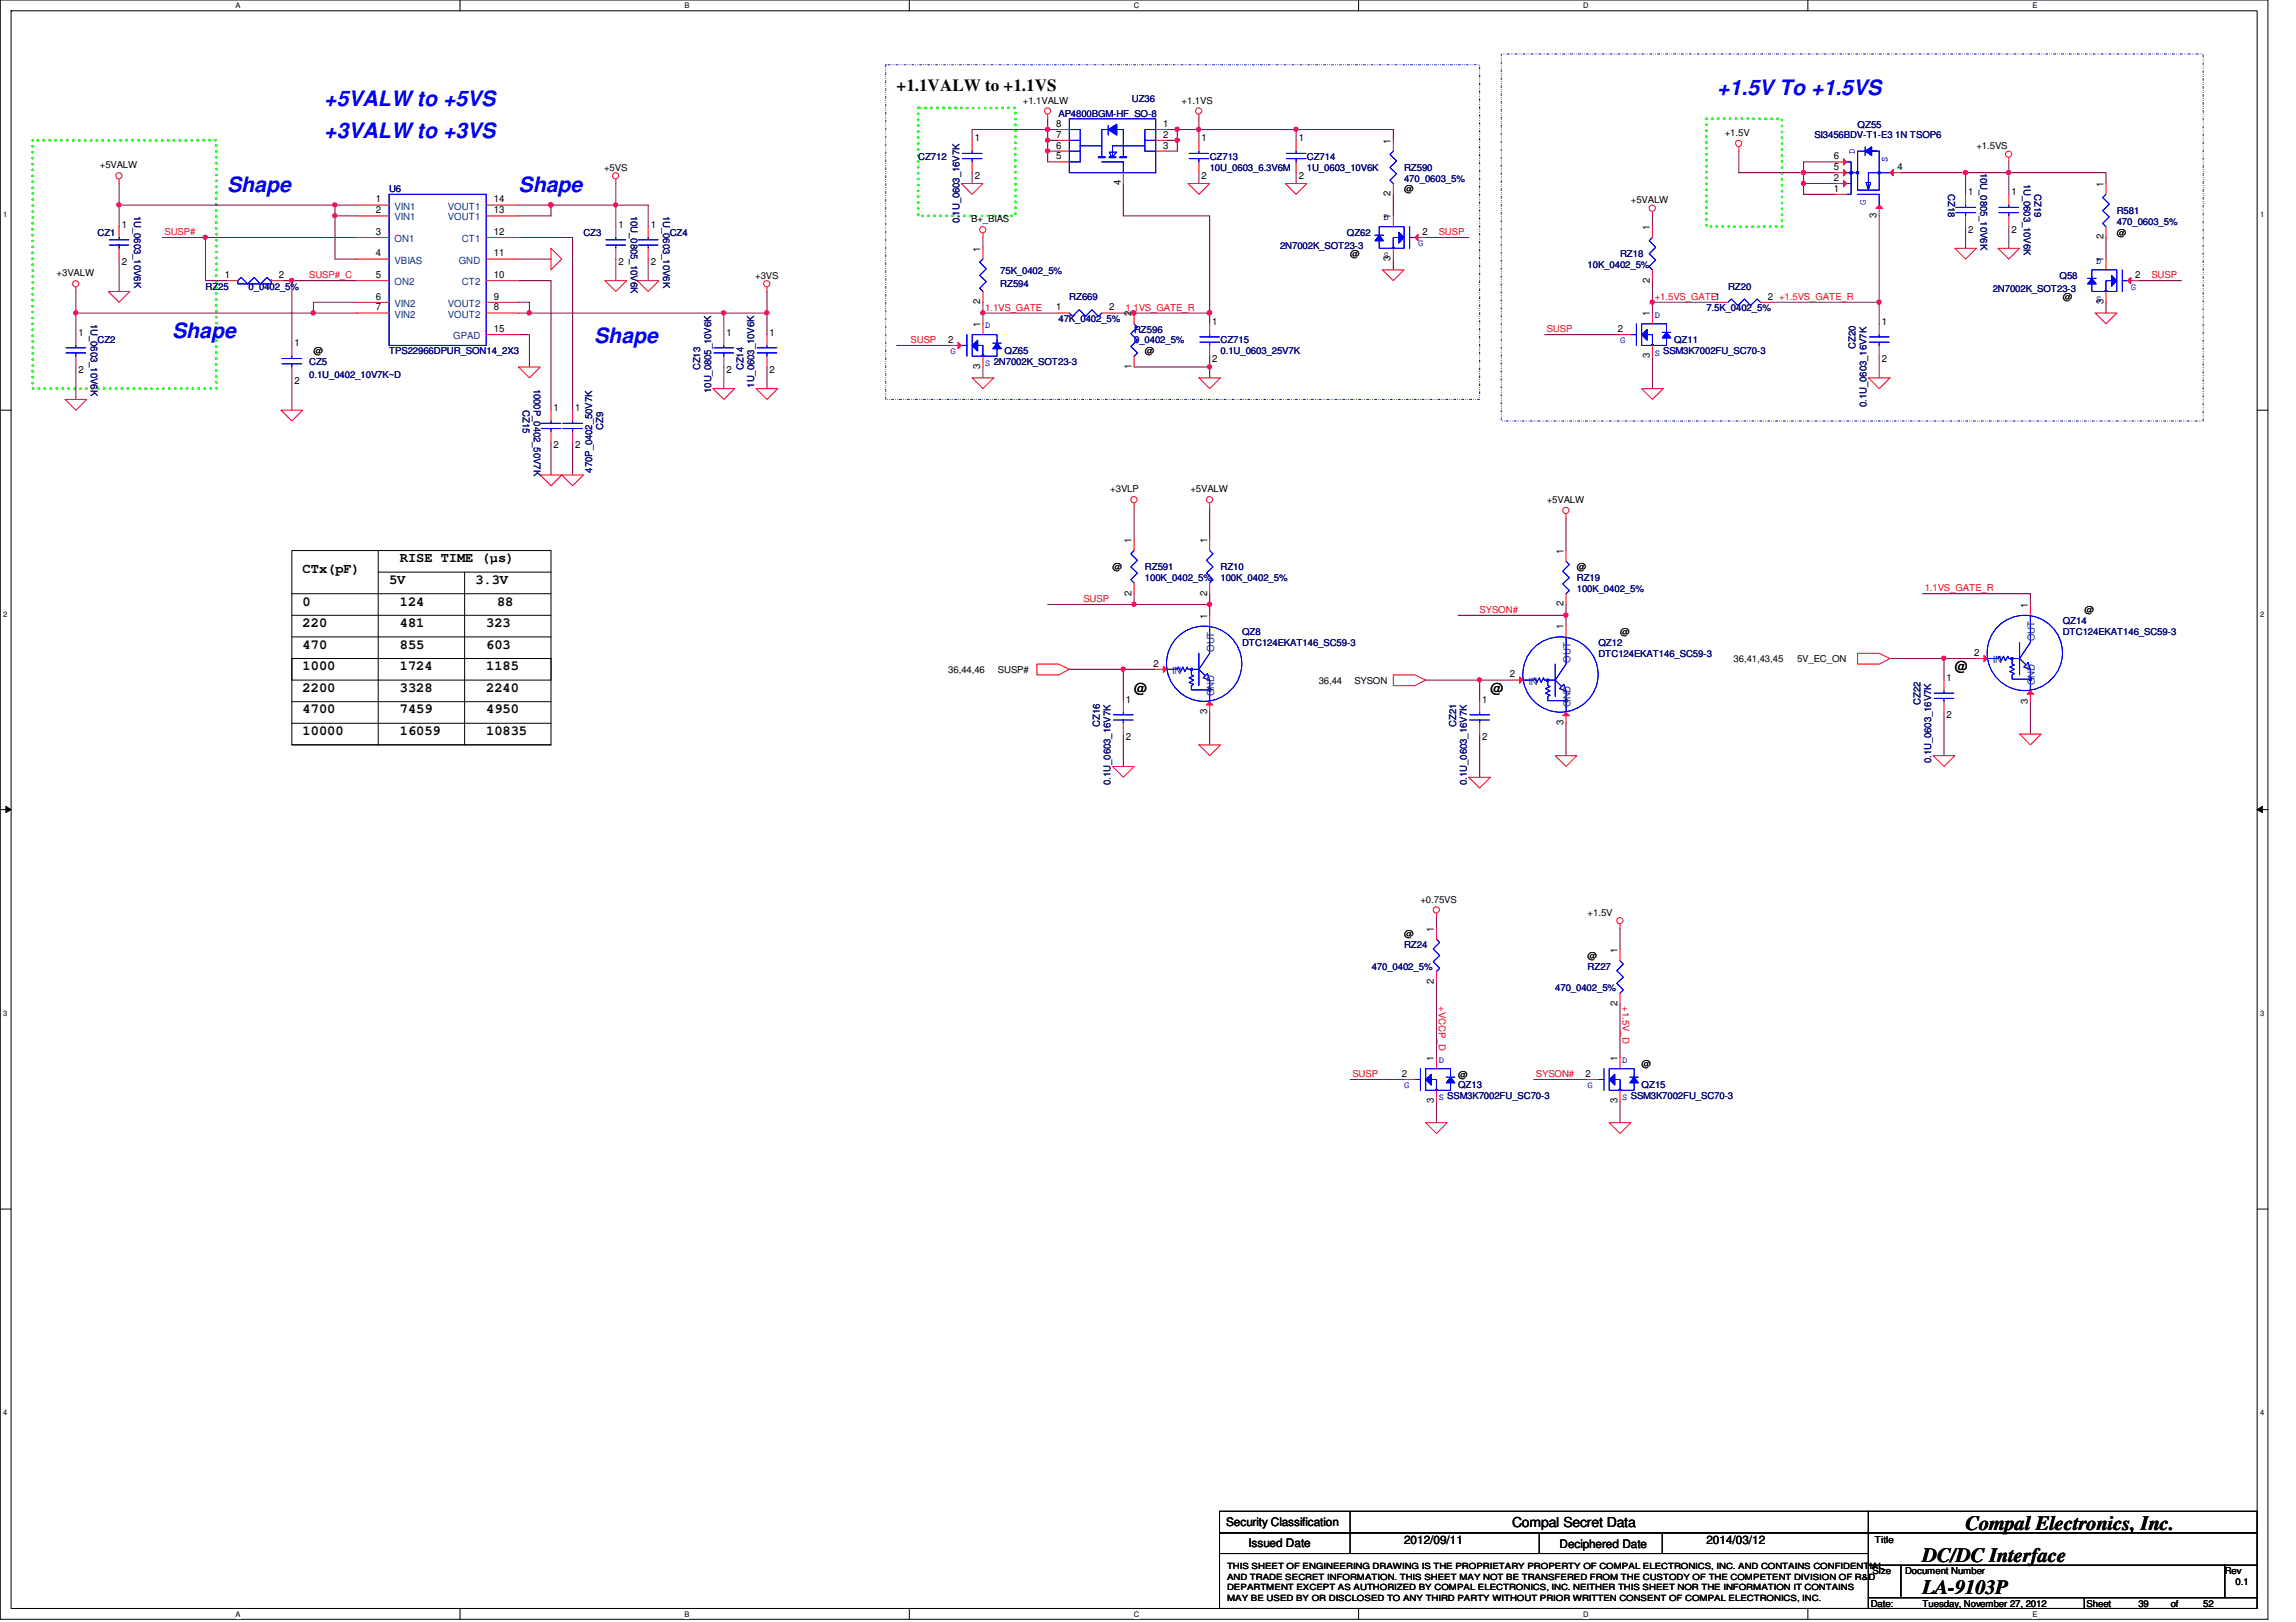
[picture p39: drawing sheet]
<svg xmlns="http://www.w3.org/2000/svg" width="297mm" height="210mm" viewBox="0 0 297 210" stroke-linecap="round" stroke-linejoin="round" font-family="sans-serif">
<defs><g id="words">
<g font-size="2.8" fill="#00f">
<text x="41.9" y="13.7">+5VALW to +5VS</text>
<text x="41.9" y="17.9">+3VALW to +3VS</text>
<text x="222.2" y="12.3">+1.5V To +1.5VS</text>
<text x="29.4" y="24.9">Shape</text>
<text x="67.1" y="24.9">Shape</text>
<text x="22.3" y="43.8">Shape</text>
<text x="76.9" y="44.4">Shape</text>
</g>
<g font-size="2.6">
<text x="254.3" y="198">Compal Electronics, Inc.</text>
<text x="248.7" y="202.1">DC/DC Interface</text>
<text x="248.7" y="206.3">LA-9103P</text>
</g>
<text font-size="2.2" x="116" y="11.8">+1.1VALW to +1.1VS</text>
<g font-size="1.8">
<text x="39.2" y="74.2">CTx(pF)</text>
<text x="50.3" y="75.6">5V</text>
<text x="51.7" y="72.8">RISE TIME (µs)</text>
<text x="61.5" y="75.6">3.3V</text>
<text x="39.2" y="78.4">0</text>
<text x="39.2" y="81.2">220</text>
<text x="39.2" y="83.9">470</text>
<text x="51.7" y="78.4">124</text>
<text x="51.7" y="81.2">481</text>
<text x="51.7" y="83.9">855</text>
<text x="62.9" y="81.2">323</text>
<text x="62.9" y="83.9">603</text>
<text x="64.3" y="78.4">88</text>
<text x="39.2" y="86.7">1000</text>
<text x="39.2" y="89.5">2200</text>
<text x="51.7" y="86.7">1724</text>
<text x="51.7" y="89.5">3328</text>
<text x="62.9" y="86.7">1185</text>
<text x="62.9" y="89.5">2240</text>
<text x="146.7" y="89.7">@</text>
<text x="192.8" y="89.7">@</text>
<text x="252.9" y="86.9">@</text>
<text x="39.2" y="92.3">4700</text>
<text x="39.2" y="95.1">10000</text>
<text x="51.7" y="92.3">7459</text>
<text x="51.7" y="95.1">16059</text>
<text x="62.9" y="92.3">4950</text>
<text x="62.9" y="95.1">10835</text>
<text x="195.6" y="197.6">Compal Secret Data</text>
</g>
<g font-size="1.5">
<text x="158.6" y="197.5">Security Classification</text>
<text x="161.5" y="200.2">Issued Date</text>
<text x="181.6" y="199.8">2012/09/11</text>
<text x="201.8" y="200.3">Deciphered Date</text>
<text x="220.8" y="199.8">2014/03/12</text>
</g>
<g font-size="1.3">
<text x="136.6" y="17.8">7</text>
<text x="136.6" y="16.4">8</text>
<text x="150.5" y="17.8">2</text>
<text x="150.5" y="16.4">1</text>
<text x="126.1" y="18.3">1</text>
<text x="126.1" y="23.1">2</text>
<text x="136.6" y="19.2">6</text>
<text x="136.6" y="20.6">5</text>
<text x="150.5" y="19.2">3</text>
<text x="155.4" y="18.3">1</text>
<text x="155.4" y="23.1">2</text>
<text x="168" y="18.3">1</text>
<text x="168" y="23.1">2</text>
<text x="179.9" y="18.6" transform="rotate(-90 179.9 18.6)">1</text>
<text x="237.2" y="20.6">6</text>
<text x="237.2" y="23.4">2</text>
<text x="237.2" y="22">5</text>
<text x="245.5" y="22">4</text>
<text x="15.7" y="29.5">1</text>
<text x="48.6" y="27.6">2</text>
<text x="48.6" y="26.2">1</text>
<text x="63.9" y="26.2">14</text>
<text x="63.9" y="27.6">13</text>
<text x="80" y="29.5">1</text>
<text x="84.2" y="29.5">1</text>
<text x="145" y="24" transform="rotate(-90 145 24)">4</text>
<text x="179.9" y="28.4" transform="rotate(-90 179.9 28.4)">1</text>
<text x="179.9" y="25.4" transform="rotate(-90 179.9 25.4)">2</text>
<text x="213.4" y="29.8" transform="rotate(-90 213.4 29.8)">1</text>
<text x="237.2" y="24.8">1</text>
<text x="242.8" y="28.2" transform="rotate(-90 242.8 28.2)">3</text>
<text x="254.6" y="25.3">1</text>
<text x="260.2" y="25.3">1</text>
<text x="272.1" y="24.2" transform="rotate(-90 272.1 24.2)">1</text>
<text x="15.7" y="34.3">2</text>
<text x="29.1" y="36">1</text>
<text x="36.1" y="36">2</text>
<text x="48.6" y="33.2">4</text>
<text x="48.6" y="36">5</text>
<text x="48.6" y="30.4">3</text>
<text x="63.9" y="33.2">11</text>
<text x="63.9" y="30.4">12</text>
<text x="63.9" y="36">10</text>
<text x="80" y="34.3">2</text>
<text x="84.2" y="34.3">2</text>
<text x="126.8" y="32.6" transform="rotate(-90 126.8 32.6)">1</text>
<text x="179.9" y="33.8" transform="rotate(-90 179.9 33.8)">3</text>
<text x="184" y="30.4">2</text>
<text x="254.6" y="30.1">2</text>
<text x="260.2" y="30.1">2</text>
<text x="272.1" y="34" transform="rotate(-90 272.1 34)">1</text>
<text x="272.1" y="31" transform="rotate(-90 272.1 31)">2</text>
<text x="276.2" y="36">2</text>
<text x="48.6" y="38.8">6</text>
<text x="48.6" y="40.2">7</text>
<text x="63.9" y="38.8">9</text>
<text x="63.9" y="40.2">8</text>
<text x="126.8" y="39.4" transform="rotate(-90 126.8 39.4)">2</text>
<text x="136.6" y="40.2">1</text>
<text x="143.5" y="40.2">2</text>
<text x="146.4" y="40.9" transform="rotate(-90 146.4 40.9)">2</text>
<text x="213.4" y="40.9" transform="rotate(-90 213.4 40.9)">1</text>
<text x="213.4" y="36.6" transform="rotate(-90 213.4 36.6)">2</text>
<text x="228.7" y="38.8">2 +1.5VS_GATE_R</text>
<text x="272.1" y="39.4" transform="rotate(-90 272.1 39.4)">3</text>
<text x="10.2" y="43.4">1</text>
<text x="38.1" y="44.8">1</text>
<text x="63.9" y="43">15</text>
<text x="94" y="43.4">1</text>
<text x="99.6" y="43.4">1</text>
<text x="122.7" y="44.4">2</text>
<text x="126.8" y="47.8" transform="rotate(-90 126.8 47.8)">3</text>
<text x="126.8" y="42.3" transform="rotate(-90 126.8 42.3)">1</text>
<text x="146.4" y="47.8" transform="rotate(-90 146.4 47.8)">1</text>
<text x="156.8" y="42">1</text>
<text x="156.8" y="46.9">2</text>
<text x="209.3" y="43">2</text>
<text x="213.4" y="46.4" transform="rotate(-90 213.4 46.4)">3</text>
<text x="243.5" y="42">1</text>
<text x="243.5" y="46.9">2</text>
<text x="10.2" y="48.3">2</text>
<text x="38.1" y="49.7">2</text>
<text x="71.6" y="53.2">1</text>
<text x="74.4" y="53.2">1</text>
<text x="94" y="48.3">2</text>
<text x="99.6" y="48.3">2</text>
<text x="71.6" y="58">2</text>
<text x="74.4" y="58">2</text>
<text x="146.4" y="70.3" transform="rotate(-90 146.4 70.3)">1</text>
<text x="156.2" y="70.3" transform="rotate(-90 156.2 70.3)">1</text>
<text x="202.3" y="71.7" transform="rotate(-90 202.3 71.7)">1</text>
<text x="146.4" y="77.1" transform="rotate(-90 146.4 77.1)">2</text>
<text x="156.2" y="77.1" transform="rotate(-90 156.2 77.1)">2</text>
<text x="156.2" y="80.1" transform="rotate(-90 156.2 80.1)">1</text>
<text x="202.3" y="81.4" transform="rotate(-90 202.3 81.4)">1</text>
<text x="202.3" y="78.5" transform="rotate(-90 202.3 78.5)">2</text>
<text x="262.3" y="78.7" transform="rotate(-90 262.3 78.7)">1</text>
<text x="149.2" y="86.3">2</text>
<text x="195.3" y="87.7">2</text>
<text x="251.8" y="88.1">1</text>
<text x="255.4" y="84.9">2</text>
<text x="145.7" y="90.9">1</text>
<text x="145.7" y="95.8">2</text>
<text x="156.2" y="92.5" transform="rotate(-90 156.2 92.5)">3</text>
<text x="191.8" y="90.9">1</text>
<text x="191.8" y="95.8">2</text>
<text x="202.3" y="93.9" transform="rotate(-90 202.3 93.9)">3</text>
<text x="251.8" y="93">2</text>
<text x="262.3" y="91.1" transform="rotate(-90 262.3 91.1)">3</text>
<text x="185.5" y="120.6" transform="rotate(-90 185.5 120.6)">1</text>
<text x="209.3" y="123.4" transform="rotate(-90 209.3 123.4)">1</text>
<text x="185.5" y="127.4" transform="rotate(-90 185.5 127.4)">2</text>
<text x="209.3" y="130.2" transform="rotate(-90 209.3 130.2)">2</text>
<text x="185.5" y="137.3" transform="rotate(-90 185.5 137.3)">1</text>
<text x="209.3" y="137.3" transform="rotate(-90 209.3 137.3)">1</text>
<text x="181.4" y="139.4">2</text>
<text x="185.5" y="142.7" transform="rotate(-90 185.5 142.7)">3</text>
<text x="205.1" y="139.4">2</text>
<text x="209.3" y="142.7" transform="rotate(-90 209.3 142.7)">3</text>
</g>
<g font-size="1.3" fill="#004080">
<text x="51.1" y="28.5">VIN1</text>
<text x="51.1" y="27.1">VIN1</text>
<text x="58" y="27.1">VOUT1</text>
<text x="58" y="28.5">VOUT1</text>
<text x="51.1" y="34.1">VBIAS</text>
<text x="51.1" y="31.3">ON1</text>
<text x="59.3" y="34.1">GND</text>
<text x="59.7" y="31.3">CT1</text>
<text x="51.1" y="39.7">VIN2</text>
<text x="51.1" y="36.9">ON2</text>
<text x="51.1" y="41.1">VIN2</text>
<text x="58" y="39.7">VOUT2</text>
<text x="58" y="41.1">VOUT2</text>
<text x="59.7" y="36.9">CT2</text>
<text x="58.6" y="43.9">GPAD</text>
<text x="263.3" y="83" transform="rotate(-90 263.3 83)">OUT</text>
<text x="151.6" y="87.2">IN</text>
<text x="157.1" y="84.4" transform="rotate(-90 157.1 84.4)">OUT</text>
<text x="197.7" y="88.6">IN</text>
<text x="203.2" y="85.8" transform="rotate(-90 203.2 85.8)">OUT</text>
<text x="257.8" y="85.8">IN</text>
<text x="263.3" y="88.7" transform="rotate(-90 263.3 88.7)">GND</text>
<text x="157.1" y="90.1" transform="rotate(-90 157.1 90.1)">GND</text>
<text x="203.2" y="91.5" transform="rotate(-90 203.2 91.5)">GND</text>
</g>
<g font-size="1.2">
<text x="132.3" y="13.4">+1.1VALW</text>
<text x="152.9" y="13.4">+1.1VS</text>
<text x="223.1" y="17.6">+1.5V</text>
<text x="12.9" y="21.8">+5VALW</text>
<text x="78.1" y="22.1">+5VS</text>
<text x="255.7" y="19.3">+1.5VS</text>
<text x="125.6" y="28.8">B+_BIAS</text>
<text x="181.6" y="24.9">@</text>
<text x="211" y="26.3">+5VALW</text>
<text x="7.3" y="35.8">+3VALW</text>
<text x="174.7" y="33.3">@</text>
<text x="273.9" y="30.5">@</text>
<text x="97.7" y="36.1">+3VS</text>
<text x="266.9" y="38.9">@</text>
<text x="40.6" y="45.8">@</text>
<text x="148.1" y="45.8">@</text>
<text x="143.6" y="63.7">+3VLP</text>
<text x="154" y="63.7">+5VALW</text>
<text x="200.1" y="65.1">+5VALW</text>
<text x="143.9" y="73.8">@</text>
<text x="204" y="73.8">@</text>
<text x="209.6" y="82.2">@</text>
<text x="269.7" y="79.4">@</text>
<text x="122.7" y="87.1">36,44,46</text>
<text x="129.1" y="87.1">SUSP#</text>
<text x="170.6" y="88.5">36,44</text>
<text x="175.2" y="88.5">SYSON</text>
<text x="224.3" y="85.7">36,41,43,45</text>
<text x="232.5" y="85.7">5V_EC_ON</text>
<text x="183.8" y="116.8">+0.75VS</text>
<text x="205.4" y="118.5">+1.5V</text>
<text x="181.6" y="121.3">@</text>
<text x="205.4" y="124.1">@</text>
<text x="188.6" y="139.4">@</text>
<text x="212.4" y="138">@</text>
<text x="242.3" y="203.7">Size</text>
<text x="242.6" y="199.6">Title</text>
<text x="246.5" y="203.7">Document Number</text>
<text x="287.8" y="203.7">Rev</text>
<text x="242" y="207.9">Date:</text>
<text x="248.7" y="207.9">Tuesday, November 27, 2012</text>
<text x="270" y="207.9">Sheet</text>
<text x="276.6" y="207.9">39</text>
<text x="280.8" y="207.9">of</text>
<text x="285" y="207.9">52</text>
<text x="289.2" y="205.1">0.1</text>
</g>
<g font-size="1.2" fill="#000080">
<text x="136.9" y="15.1">AP4800BGM-HF_SO-8</text>
<text x="146.4" y="13.2">UZ36</text>
<text x="234.7" y="17.9">SI3456BDV-T1-E3 1N TSOP6</text>
<text x="240.3" y="16.5">QZ55</text>
<text x="118.8" y="20.7">CZ712</text>
<text x="156.5" y="20.7">CZ713</text>
<text x="156.5" y="22.1">10U_0603_6.3V6M</text>
<text x="169.1" y="20.7">CZ714</text>
<text x="169.1" y="22.1">1U_0603_10V6K</text>
<text x="181.6" y="22.1">RZ590</text>
<text x="181.6" y="23.5">470_0603_5%</text>
<text x="256.2" y="22.4" transform="rotate(90 256.2 22.4)">10U_0805_10V6K</text>
<text x="261.8" y="23.7" transform="rotate(90 261.8 23.7)">1U_0603_10V6K</text>
<text x="17.4" y="27.9" transform="rotate(90 17.4 27.9)">1U_0603_10V6K</text>
<text x="50.3" y="24.9">U6</text>
<text x="81.6" y="27.9" transform="rotate(90 81.6 27.9)">10U_0805_10V6K</text>
<text x="85.8" y="27.9" transform="rotate(90 85.8 27.9)">1U_0603_10V6K</text>
<text x="124.1" y="28.9" transform="rotate(-90 124.1 28.9)">0.1U_0603_16V7K</text>
<text x="252" y="25.1" transform="rotate(90 252 25.1)">CZ18</text>
<text x="263.2" y="25.1" transform="rotate(90 263.2 25.1)">CZ19</text>
<text x="273.9" y="27.7">R581</text>
<text x="273.9" y="29.1">470_0603_5%</text>
<text x="12.6" y="30.5">CZ1</text>
<text x="75.5" y="30.5">CZ3</text>
<text x="86.7" y="30.5">CZ4</text>
<text x="129.4" y="35.5">75K_0402_5%</text>
<text x="165.6" y="32.2">2N7002K_SOT23-3</text>
<text x="174.2" y="30.5">QZ62</text>
<text x="205.4" y="34.7">10K_0402_5%</text>
<text x="209.6" y="33.3">RZ18</text>
<text x="11.8" y="41.9" transform="rotate(90 11.8 41.9)">1U_0603_10V6K</text>
<text x="26.6" y="37.5">RZ25</text>
<text x="32.2" y="37.5">0_0402_5%</text>
<text x="129.4" y="37.2">RZ594</text>
<text x="136.9" y="41.7">47K_0402_5%</text>
<text x="138.3" y="38.9">RZ669</text>
<text x="220.8" y="40.3">7.5K_0402_5%</text>
<text x="223.6" y="37.5">RZ20</text>
<text x="257.8" y="37.8">2N7002K_SOT23-3</text>
<text x="266.4" y="36.1">Q58</text>
<text x="12.6" y="44.4">CZ2</text>
<text x="40" y="47.2">CZ5</text>
<text x="50.3" y="45.8">TPS22966DPUR_SON14_2X3</text>
<text x="90.6" y="47.9" transform="rotate(-90 90.6 47.9)">CZ13</text>
<text x="96.2" y="47.9" transform="rotate(-90 96.2 47.9)">CZ14</text>
<text x="130" y="45.8">QZ65</text>
<text x="146.7" y="43.1">RZ596</text>
<text x="146.7" y="44.4">0_0402_5%</text>
<text x="157.9" y="44.4">CZ715</text>
<text x="157.9" y="45.8">0.1U_0603_25V7K</text>
<text x="216.6" y="44.4">QZ11</text>
<text x="240.1" y="45.1" transform="rotate(-90 240.1 45.1)">CZ20</text>
<text x="40" y="48.9">0.1U_0402_10V7K~D</text>
<text x="67.6" y="53.1" transform="rotate(90 67.6 53.1)">CZ15</text>
<text x="69" y="50.3" transform="rotate(90 69 50.3)">1000P_0402_50V7K</text>
<text x="92" y="50.8" transform="rotate(-90 92 50.8)">10U_0805_10V6K</text>
<text x="97.6" y="50.2" transform="rotate(-90 97.6 50.2)">1U_0603_10V6K</text>
<text x="241.5" y="52.7" transform="rotate(-90 241.5 52.7)">0.1U_0603_16V7K</text>
<text x="78" y="55.6" transform="rotate(-90 78 55.6)">CZ9</text>
<text x="76.6" y="61.2" transform="rotate(-90 76.6 61.2)">470P_0402_50V7K</text>
<text x="148.1" y="73.8">RZ591</text>
<text x="148.1" y="75.2">100K_0402_5%</text>
<text x="157.9" y="73.8">RZ10</text>
<text x="157.9" y="75.2">100K_0402_5%</text>
<text x="204" y="75.2">RZ19</text>
<text x="204" y="76.6">100K_0402_5%</text>
<text x="160.7" y="82.2">QZ8</text>
<text x="160.7" y="83.6">DTC124EKAT146_SC59-3</text>
<text x="206.8" y="83.6">QZ12</text>
<text x="266.9" y="80.8">QZ14</text>
<text x="266.9" y="82.2">DTC124EKAT146_SC59-3</text>
<text x="206.8" y="85">DTC124EKAT146_SC59-3</text>
<text x="142.3" y="94" transform="rotate(-90 142.3 94)">CZ16</text>
<text x="188.4" y="94" transform="rotate(-90 188.4 94)">CZ21</text>
<text x="248.5" y="91.2" transform="rotate(-90 248.5 91.2)">CZ22</text>
<text x="143.7" y="101.6" transform="rotate(-90 143.7 101.6)">0.1U_0603_16V7K</text>
<text x="189.8" y="101.6" transform="rotate(-90 189.8 101.6)">0.1U_0603_16V7K</text>
<text x="249.8" y="98.8" transform="rotate(-90 249.8 98.8)">0.1U_0603_16V7K</text>
<text x="177.5" y="125.5">470_0402_5%</text>
<text x="181.6" y="122.7">RZ24</text>
<text x="205.4" y="125.5">RZ27</text>
<text x="201.2" y="128.3">470_0402_5%</text>
<text x="188.6" y="140.8">QZ13</text>
<text x="212.4" y="140.8">QZ15</text>
</g>
<g font-size="1.2" fill="#00f">
<text x="240" y="20" transform="rotate(-90 240 20)">D</text>
<text x="244.2" y="21" transform="rotate(-90 244.2 21)">S</text>
<text x="179" y="28.5">D</text>
<text x="241.4" y="26.5" transform="rotate(-90 241.4 26.5)">G</text>
<text x="179" y="33.4">S</text>
<text x="183.5" y="31.9">G</text>
<text x="271.2" y="34.1">D</text>
<text x="214.1" y="41.1">D</text>
<text x="271.2" y="39">S</text>
<text x="275.7" y="37.5">G</text>
<text x="123" y="45.8">G</text>
<text x="127.5" y="42.5">D</text>
<text x="127.5" y="47.4">S 2N7002K_SOT23-3</text>
<text x="209.6" y="44.4">G</text>
<text x="214.1" y="46">S SSM3K7002FU_SC70-3</text>
<text x="186.1" y="137.5">D</text>
<text x="209.9" y="137.5">D</text>
<text x="181.6" y="140.8">G</text>
<text x="186.1" y="142.4">S SSM3K7002FU_SC70-3</text>
<text x="205.4" y="140.8">G</text>
<text x="209.9" y="142.4">S SSM3K7002FU_SC70-3</text>
</g>
<g font-size="1.2" fill="#f00">
<text x="21.3" y="30.4">SUSP#</text>
<text x="186.1" y="30.4">SUSP</text>
<text x="40" y="36">SUSP#_C</text>
<text x="127.5" y="40.2">1.1VS_GATE</text>
<text x="145.6" y="40.2">1.1VS_GATE_R</text>
<text x="214.1" y="38.8">+1.5VS_GATE1</text>
<text x="278.3" y="36">SUSP</text>
<text x="117.8" y="44.4">SUSP</text>
<text x="200.1" y="43">SUSP</text>
<text x="140.2" y="77.9">SUSP</text>
<text x="249" y="76.5">1.1VS_GATE_R</text>
<text x="191.4" y="79.3">SYSON#</text>
<text x="186.1" y="130.2" transform="rotate(90 186.1 130.2)">+VCCP_D</text>
<text x="209.9" y="130.2" transform="rotate(90 209.9 130.2)">+1.5V_D</text>
<text x="175" y="139.4">SUSP</text>
<text x="198.7" y="139.4">SYSON#</text>
</g>
<g font-size="1.1">
<text x="158.7" y="203.1">THIS SHEET OF ENGINEERING DRAWING IS THE PROPRIETARY PROPERTY OF COMPAL ELECTRONICS, INC. AND CONTAINS CONFIDENTIAL</text>
<text x="158.7" y="204.4">AND TRADE SECRET INFORMATION. THIS SHEET MAY NOT BE TRANSFERED FROM THE CUSTODY OF THE COMPETENT DIVISION OF R&amp;D</text>
<text x="158.7" y="205.8">DEPARTMENT EXCEPT AS AUTHORIZED BY COMPAL ELECTRONICS, INC. NEITHER THIS SHEET NOR THE INFORMATION IT CONTAINS</text>
<text x="158.7" y="207.1">MAY BE USED BY OR DISCLOSED TO ANY THIRD PARTY WITHOUT PRIOR WRITTEN CONSENT OF COMPAL ELECTRONICS, INC.</text>
</g>
<g font-size="1">
<text x="30.5" y="1.1">A</text>
<text x="88.6" y="1.1">B</text>
<text x="146.7" y="1.1">C</text>
<text x="204.8" y="1.1">D</text>
<text x="262.9" y="1.1">E</text>
<text x=".4" y="28.1">1</text>
<text x="292.4" y="28.1">1</text>
<text x=".4" y="79.8">2</text>
<text x="292.4" y="79.8">2</text>
<text x=".4" y="131.5">3</text>
<text x="292.4" y="131.5">3</text>
<text x=".4" y="183.2">4</text>
<text x="292.4" y="183.2">4</text>
<text x="30.5" y="209.2">A</text>
<text x="88.6" y="209.2">B</text>
<text x="146.7" y="209.2">C</text>
<text x="204.8" y="209.2">D</text>
<text x="262.9" y="209.2">E</text>
</g>
</g></defs>
<path d="M0 0h293.4v209.5h-293.4zM1.4 1.4h290.6v206.8h-290.6z" fill="none" stroke="#000" stroke-width=".13"/>
<g fill="#fff">
<path d="M30.5 .2h.6v1.1h-.6z"/>
<path d="M30.5 208.3h.6v1.1h-.6z"/>
</g>
<path d="M59.5 0v1.4M59.5 208.2v1.3" fill="none" stroke="#000" stroke-width=".13"/>
<g fill="#fff">
<path d="M88.6 .2h.6v1.1h-.6z"/>
<path d="M88.6 208.3h.6v1.1h-.6z"/>
</g>
<path d="M117.6 0v1.4M117.6 208.2v1.3" fill="none" stroke="#000" stroke-width=".13"/>
<g fill="#fff">
<path d="M146.7 .2h.7v1.1h-.7z"/>
<path d="M146.7 208.3h.7v1.1h-.7z"/>
</g>
<path d="M175.8 0v1.4M175.8 208.2v1.3" fill="none" stroke="#000" stroke-width=".13"/>
<g fill="#fff">
<path d="M204.8 .2h.7v1.1h-.7z"/>
<path d="M204.8 208.3h.7v1.1h-.7z"/>
</g>
<path d="M233.9 0v1.4M233.9 208.2v1.3" fill="none" stroke="#000" stroke-width=".13"/>
<g fill="#fff">
<path d="M262.9 .2h.7v1.1h-.7z"/>
<path d="M262.9 208.3h.7v1.1h-.7z"/>
<path d="M.4 27.2h.6v1.1h-.6z"/>
<path d="M292.4 27.2h.5v1.1h-.5z"/>
<path d="M.4 78.9h.6v1.1h-.6z"/>
<path d="M292.4 78.9h.5v1.1h-.5z"/>
</g>
<path d="M0 53.1h1.4M292 53.1h1.4" fill="none" stroke="#000" stroke-width=".13"/>
<g fill="#fff">
<path d="M.4 130.6h.6v1.1h-.6z"/>
<path d="M292.4 130.6h.5v1.1h-.5z"/>
</g>
<path d="M0 104.8h1.4M.8 104.4l.6 .4-.6 .4zM292 104.8l.7-.4v.8zM292 104.8h1.4" fill="none" stroke="#000" stroke-width=".13"/>
<path d="M.8 104.4l.6 .4-.6 .4zM292 104.8l.7-.4v.8z" fill="#000"/>
<g fill="#fff">
<path d="M.4 182.3h.6v1.1h-.6z"/>
<path d="M292.4 182.3h.5v1.1h-.5z"/>
</g>
<g fill="none" stroke="#000" stroke-width=".13">
<path d="M37.8 71.2h33.5v16.8h-33.5zM37.8 76.8h33.5M37.8 79.6h33.5M48.9 74h22.4M48.9 71.2v25.2M60.1 74v22.4M37.8 85.2h33.5v11.2h-33.5zM37.8 82.4h33.5M37.8 85.2h33.5M37.8 90.8h33.5M37.8 93.6h33.5M37.8 96.4h33.5"/>
<path d="M0 156.5h1.4M292 156.5h1.4"/>
</g>
<path d="M114.6 8.4h76.8v43.3h-76.8zM194.2 7h90.8v47.5h-90.8z" fill="none" stroke="#00f" stroke-width=".13" stroke-dasharray=".3 .3 0 .3 0 .3"/>
<path d="M4.2 18.2h23.8v32.1h-23.8zM118.8 14h12.6v13.9h-12.6zM220.8 15.4h9.7v13.9h-9.7z" fill="none" stroke="#0f0" stroke-width=".38" stroke-dasharray="0 .8"/>
<path d="M15.4 23.7v2.8h30.7M43.3 33.5h2.8M43.3 26.5v1.4h2.8M71.3 57.3v4.2M74.1 57.3v4.2" fill="none" stroke="#800040" stroke-width=".13"/>
<circle cx="43.3" cy="26.5" r=".29" fill="#f0f"/>
<circle cx="43.3" cy="26.5" r=".29" fill="none" stroke="#f0f" stroke-width=".13"/>
<path d="M43.3 27.9v5.6" fill="none" stroke="#800040" stroke-width=".13"/>
<circle cx="43.3" cy="27.9" r=".29" fill="#f0f"/>
<circle cx="43.3" cy="27.9" r=".29" fill="none" stroke="#f0f" stroke-width=".13"/>
<path d="M9.8 37.7v2.8h36.3" fill="none" stroke="#800040" stroke-width=".13"/>
<circle cx="40.5" cy="40.5" r=".29" fill="#f0f"/>
<circle cx="40.5" cy="40.5" r=".29" fill="none" stroke="#f0f" stroke-width=".13"/>
<path d="M46.1 39.1h-5.5v1.4M67.1 33.5h4.2M71.3 26.5h8.4M83.9 33.5v2.8" fill="none" stroke="#800040" stroke-width=".13"/>
<circle cx="71.3" cy="26.5" r=".29" fill="#f0f"/>
<circle cx="71.3" cy="26.5" r=".29" fill="none" stroke="#f0f" stroke-width=".13"/>
<path d="M71.3 26.5v1.4h-4.2" fill="none" stroke="#800040" stroke-width=".13"/>
<circle cx="71.3" cy="26.5" r=".29" fill="#f0f"/>
<circle cx="71.3" cy="26.5" r=".29" fill="none" stroke="#f0f" stroke-width=".13"/>
<path d="M79.7 26.5h4.2" fill="none" stroke="#800040" stroke-width=".13"/>
<circle cx="79.6" cy="26.5" r=".29" fill="#f0f"/>
<circle cx="79.6" cy="26.5" r=".29" fill="none" stroke="#f0f" stroke-width=".13"/>
<path d="M67.1 26.5h4.2M67.1 39.1h1.4v1.4h-1.4M79.7 33.5v2.8M79.7 23.7v5.6M83.9 26.5v2.8M93.6 40.5v2.8M99.2 40.5v2.8" fill="none" stroke="#800040" stroke-width=".13"/>
<circle cx="99.2" cy="40.5" r=".29" fill="#f0f"/>
<circle cx="99.2" cy="40.5" r=".29" fill="none" stroke="#f0f" stroke-width=".13"/>
<path d="M68.5 40.5h25.1" fill="none" stroke="#800040" stroke-width=".13"/>
<circle cx="68.5" cy="40.5" r=".29" fill="#f0f"/>
<circle cx="68.5" cy="40.5" r=".29" fill="none" stroke="#f0f" stroke-width=".13"/>
<path d="M93.6 47.5v2.8M93.6 40.5h5.6M99.2 47.5v2.8" fill="none" stroke="#800040" stroke-width=".13"/>
<circle cx="93.6" cy="40.5" r=".29" fill="#f0f"/>
<circle cx="93.6" cy="40.5" r=".29" fill="none" stroke="#f0f" stroke-width=".13"/>
<path d="M67.1 30.7h7v22.4M67.1 36.3h4.2v16.8M99.2 37.7v2.8M67.1 43.3h1.4v4.2M146.7 47.5h9.8" fill="none" stroke="#800040" stroke-width=".13"/>
<circle cx="156.5" cy="47.5" r=".29" fill="#f0f"/>
<circle cx="156.5" cy="47.5" r=".29" fill="none" stroke="#f0f" stroke-width=".13"/>
<path d="M135.5 15.4v1.4M150.9 18.2h1.4M127.2 30.7v1.4M127.2 40.5v1.4M156.5 46.1v2.8" fill="none" stroke="#800040" stroke-width=".13"/>
<circle cx="152.3" cy="18.1" r=".29" fill="#f0f"/>
<circle cx="152.3" cy="18.1" r=".29" fill="none" stroke="#f0f" stroke-width=".13"/>
<path d="M135.5 16.8v2.8h1.4M150.9 19.6h1.4M167.7 16.8v1.4M167.7 22.4v1.3" fill="none" stroke="#800040" stroke-width=".13"/>
<circle cx="135.5" cy="19.5" r=".29" fill="#f0f"/>
<circle cx="135.5" cy="19.5" r=".29" fill="none" stroke="#f0f" stroke-width=".13"/>
<circle cx="135.5" cy="18.1" r=".29" fill="#f0f"/>
<circle cx="135.5" cy="18.1" r=".29" fill="none" stroke="#f0f" stroke-width=".13"/>
<path d="M135.5 18.2h1.4M135.5 16.8h1.4M135.5 21h1.4M155.1 22.4v1.3" fill="none" stroke="#800040" stroke-width=".13"/>
<circle cx="135.5" cy="16.7" r=".29" fill="#f0f"/>
<circle cx="135.5" cy="16.7" r=".29" fill="none" stroke="#f0f" stroke-width=".13"/>
<path d="M135.5 19.6v1.4M167.7 16.8h12.6" fill="none" stroke="#800040" stroke-width=".13"/>
<circle cx="167.6" cy="16.7" r=".29" fill="#f0f"/>
<circle cx="167.6" cy="16.7" r=".29" fill="none" stroke="#f0f" stroke-width=".13"/>
<path d="M152.3 16.8v2.8M167.7 16.8h-12.6v1.4" fill="none" stroke="#800040" stroke-width=".13"/>
<circle cx="155.1" cy="16.7" r=".29" fill="#f0f"/>
<circle cx="155.1" cy="16.7" r=".29" fill="none" stroke="#f0f" stroke-width=".13"/>
<path d="M180.3 16.8v1.4M145.3 27.9h11.2v12.6M180.3 25.1v2.8M180.3 33.5v1.4M184.4 30.7h5.6" fill="none" stroke="#800040" stroke-width=".13"/>
<circle cx="156.5" cy="40.5" r=".29" fill="#f0f"/>
<circle cx="156.5" cy="40.5" r=".29" fill="none" stroke="#f0f" stroke-width=".13"/>
<path d="M135.5 16.8h-9.7v1.4M125.8 22.4v1.3M116 44.7h7M127.2 47.5v1.4M146.7 40.5h9.8v1.4" fill="none" stroke="#800040" stroke-width=".13"/>
<circle cx="156.5" cy="40.5" r=".29" fill="#f0f"/>
<circle cx="156.5" cy="40.5" r=".29" fill="none" stroke="#f0f" stroke-width=".13"/>
<circle cx="146.7" cy="40.5" r=".29" fill="#f0f"/>
<circle cx="146.7" cy="40.5" r=".29" fill="none" stroke="#f0f" stroke-width=".13"/>
<path d="M152.3 16.8h2.8" fill="none" stroke="#800040" stroke-width=".13"/>
<circle cx="152.3" cy="16.7" r=".29" fill="#f0f"/>
<circle cx="152.3" cy="16.7" r=".29" fill="none" stroke="#f0f" stroke-width=".13"/>
<path d="M150.9 16.8h1.4M155.1 15.4v1.4M127.2 40.5h9.7" fill="none" stroke="#800040" stroke-width=".13"/>
<circle cx="127.1" cy="40.5" r=".29" fill="#f0f"/>
<circle cx="127.1" cy="40.5" r=".29" fill="none" stroke="#f0f" stroke-width=".13"/>
<path d="M127.2 39.1v1.4M145.3 23.7v4.2M143.9 40.5h2.8M146.7 78.2h9.8" fill="none" stroke="#800040" stroke-width=".13"/>
<circle cx="156.5" cy="78.2" r=".29" fill="#f0f"/>
<circle cx="156.5" cy="78.2" r=".29" fill="none" stroke="#f0f" stroke-width=".13"/>
<circle cx="146.7" cy="78.2" r=".29" fill="#f0f"/>
<circle cx="146.7" cy="78.2" r=".29" fill="none" stroke="#f0f" stroke-width=".13"/>
<path d="M156.5 76.8v2.8M156.5 65.7v4.1M145.3 86.6h4.2" fill="none" stroke="#800040" stroke-width=".13"/>
<circle cx="145.3" cy="86.6" r=".29" fill="#f0f"/>
<circle cx="145.3" cy="86.6" r=".29" fill="none" stroke="#f0f" stroke-width=".13"/>
<path d="M146.7 65.7v4.1M146.7 76.8v1.4h-11.2M138.3 86.6h7v4.2M145.3 95v4.2M156.5 92.2v4.2M195.6 88h-4.2v2.8M202.6 93.6v4.2" fill="none" stroke="#800040" stroke-width=".13"/>
<circle cx="191.4" cy="88" r=".29" fill="#f0f"/>
<circle cx="191.4" cy="88" r=".29" fill="none" stroke="#f0f" stroke-width=".13"/>
<path d="M188.6 79.6h14M184.4 88h7M191.4 95v5.6" fill="none" stroke="#800040" stroke-width=".13"/>
<circle cx="202.6" cy="79.6" r=".29" fill="#f0f"/>
<circle cx="202.6" cy="79.6" r=".29" fill="none" stroke="#f0f" stroke-width=".13"/>
<path d="M202.6 78.2v2.8M202.6 67.1v4.1M255.7 85.2h-4.2v2.8M262.7 90.8v4.2M185.8 118.7v1.4M174.7 139.7h6.9M185.8 127.1v9.8M198.4 139.7h7M209.6 129.9v7M209.6 120.1v2.8M185.8 142.5v2.8M209.6 142.5v2.8" fill="none" stroke="#800040" stroke-width=".13"/>
<circle cx="251.5" cy="85.2" r=".29" fill="#f0f"/>
<circle cx="251.5" cy="85.2" r=".29" fill="none" stroke="#f0f" stroke-width=".13"/>
<path d="M243.1 39.1v2.8M248.7 76.8h14v1.4M244.5 85.2h7M251.5 92.2v5.6" fill="none" stroke="#800040" stroke-width=".13"/>
<circle cx="243.1" cy="39.1" r=".29" fill="#f0f"/>
<circle cx="243.1" cy="39.1" r=".29" fill="none" stroke="#f0f" stroke-width=".13"/>
<path d="M237.5 23.7h-4.2v1.4h4.2M243.1 27.9v11.2h-14M243.1 46.1v2.8" fill="none" stroke="#800040" stroke-width=".13"/>
<circle cx="233.3" cy="23.7" r=".29" fill="#f0f"/>
<circle cx="233.3" cy="23.7" r=".29" fill="none" stroke="#f0f" stroke-width=".13"/>
<path d="M225 22.4h8.3M233.3 22.4v1.3M237.5 21h-4.2v1.4M245.9 22.4h8.4" fill="none" stroke="#800040" stroke-width=".13"/>
<circle cx="254.3" cy="22.3" r=".29" fill="#f0f"/>
<circle cx="254.3" cy="22.3" r=".29" fill="none" stroke="#f0f" stroke-width=".13"/>
<path d="M254.3 22.4h5.6v2.7M254.3 29.3v2.8M259.9 29.3v2.8M259.9 21v1.4" fill="none" stroke="#800040" stroke-width=".13"/>
<circle cx="259.8" cy="22.3" r=".29" fill="#f0f"/>
<circle cx="259.8" cy="22.3" r=".29" fill="none" stroke="#f0f" stroke-width=".13"/>
<path d="M254.3 22.4v2.7M259.9 22.4h12.6" fill="none" stroke="#800040" stroke-width=".13"/>
<circle cx="259.8" cy="22.3" r=".29" fill="#f0f"/>
<circle cx="259.8" cy="22.3" r=".29" fill="none" stroke="#f0f" stroke-width=".13"/>
<path d="M225 19.6v2.8M233.3 22.4h4.2M272.5 30.7v2.8M272.5 39.1v1.4M272.5 22.4v1.3M276.6 36.3h5.6" fill="none" stroke="#800040" stroke-width=".13"/>
<circle cx="233.3" cy="22.3" r=".29" fill="#f0f"/>
<circle cx="233.3" cy="22.3" r=".29" fill="none" stroke="#f0f" stroke-width=".13"/>
<path d="M213.8 39.1h8.4" fill="none" stroke="#800040" stroke-width=".13"/>
<circle cx="213.7" cy="39.1" r=".29" fill="#f0f"/>
<circle cx="213.7" cy="39.1" r=".29" fill="none" stroke="#f0f" stroke-width=".13"/>
<path d="M37.8 36.3h8.3M213.8 36.3v4.2M213.8 27.9v1.4M199.8 43.3h9.8M213.8 46.1v4.2" fill="none" stroke="#800040" stroke-width=".13"/>
<circle cx="37.7" cy="36.3" r=".29" fill="#f0f"/>
<circle cx="37.7" cy="36.3" r=".29" fill="none" stroke="#f0f" stroke-width=".13"/>
<path d="M46.1 30.7h-19.5v5.6h2.8" fill="none" stroke="#800040" stroke-width=".13"/>
<circle cx="26.6" cy="30.7" r=".29" fill="#f0f"/>
<circle cx="26.6" cy="30.7" r=".29" fill="none" stroke="#f0f" stroke-width=".13"/>
<path d="M15.4 26.5v2.8M21 30.7h5.6M36.5 36.3h1.3v8.4M37.8 48.9v4.2" fill="none" stroke="#800040" stroke-width=".13"/>
<circle cx="15.4" cy="26.5" r=".29" fill="#f0f"/>
<circle cx="15.4" cy="26.5" r=".29" fill="none" stroke="#f0f" stroke-width=".13"/>
<path d="M9.8 40.5v2.8" fill="none" stroke="#800040" stroke-width=".13"/>
<circle cx="9.8" cy="40.5" r=".29" fill="#f0f"/>
<circle cx="9.8" cy="40.5" r=".29" fill="none" stroke="#f0f" stroke-width=".13"/>
<path d="M15.4 33.5v4.2M9.8 47.5v4.2" fill="none" stroke="#800040" stroke-width=".13"/>
<g fill="none" stroke="#f00" stroke-width=".13">
<path d="M135.5 14.8v.6M155.1 14.8v.6M225 19v.6M9.8 37.2v.5M14 37.7h2.8l-1.4 1.4zM15.4 23.2v.5M71.3 32.1l1.4 1.4-1.4 1.4zM78.3 36.3h2.8l-1.4 1.4zM79.7 23.2v.5M82.5 36.3h2.8l-1.4 1.4zM83.9 29.3v1.4M83.9 32.1v1.4"/>
<path d="M99.2 37.2v.5M124.4 23.7h2.8l-1.4 1.4zM127.2 30.2v.5M153.7 23.7h2.8l-1.4 1.4zM166.3 23.7h2.8l-1.4 1.4zM178.9 34.9h2.7l-1.3 1.4zM213.8 27.4v.5M252.9 32.1h2.8l-1.4 1.4zM258.5 32.1h2.8l-1.4 1.4zM259.9 20.4v.6M8.4 51.7h2.8l-1.4 1.4zM36.4 53.1h2.8l-1.4 1.4z"/>
<path d="M67.1 47.5h2.8l-1.4 1.4zM92.2 50.3h2.8l-1.4 1.4zM97.8 50.3h2.8l-1.4 1.4zM125.8 48.9h2.8l-1.4 1.4zM155.1 48.9h2.8l-1.4 1.4zM156.5 41.9v1.4M156.5 44.7v1.4M212.4 50.3h2.8l-1.4 1.4zM241.7 48.9h2.8l-1.4 1.4zM271.1 40.5h2.8l-1.4 1.4zM69.9 61.5h2.8l-1.4 1.4zM72.7 61.5h2.8l-1.4 1.4z"/>
<path d="M146.7 65.1v.6M156.5 65.1v.6M202.6 66.5v.6M134.2 85.9h2.7l1.4 .7-1.4 .7h-2.7zM143.9 99.2h2.8l-1.4 1.4zM145.3 90.8v1.4M145.3 93.6v1.4M155.1 96.4h2.8l-1.4 1.4zM180.3 87.3h2.7l1.4 .7-1.4 .7h-2.7zM201.2 97.8h2.8l-1.4 1.4zM240.3 84.5h2.8l1.4 .7-1.4 .7h-2.8zM250.1 97.8h2.8l-1.4 1.4z"/>
<path d="M261.3 95h2.8l-1.4 1.4zM185.8 118.2v.5M190 100.6h2.8l-1.4 1.4zM209.6 119.6v.5M184.4 145.3h2.8l-1.4 1.4zM208.2 145.3h2.8l-1.4 1.4z"/>
<circle cx="135.5" cy="14.4" r=".4"/>
<circle cx="155.1" cy="14.4" r=".4"/>
<circle cx="224.9" cy="18.6" r=".4"/>
<circle cx="259.9" cy="20" r=".4"/>
<circle cx="9.8" cy="36.7" r=".4"/>
<circle cx="15.4" cy="22.7" r=".4"/>
<circle cx="79.6" cy="22.7" r=".4"/>
<circle cx="99.2" cy="36.7" r=".4"/>
<circle cx="127.1" cy="29.7" r=".4"/>
<circle cx="213.8" cy="26.9" r=".4"/>
<circle cx="146.7" cy="64.7" r=".4"/>
<circle cx="156.5" cy="64.7" r=".4"/>
<circle cx="202.6" cy="66.1" r=".4"/>
<circle cx="185.8" cy="117.7" r=".4"/>
<circle cx="209.6" cy="119.1" r=".4"/>
</g>
<g fill="none" stroke="#000" stroke-width=".13">
<path d="M157.8 195.6h83.9v2.8h-83.9zM157.8 198.4h83.9v2.6h-83.9zM174.7 195.6v5.4M199.1 198.4v2.6M215 198.4v2.6M241.7 195.6h50.3v2.8h-50.3zM241.7 198.4h50.3v4.2h-50.3zM157.8 201h83.9v7.2h-83.9zM241.7 202.6h4.2v4.2h-4.2zM241.7 206.8h28v1.4h-28zM245.9 202.6h41.9v4.2h-41.9zM269.7 206.8h22.3v1.4h-22.3z"/>
<path d="M287.8 202.6h4.2v4.2h-4.2z"/>
</g>
<path d="M82.6 31.7h2.5M82.6 31h2.5M83.9 30.7v.3M83.9 31.7v.4M155.2 44.3h2.6M155.2 43.6h2.6M156.5 43.3v.3M156.5 44.3v.4M144.1 93.2h2.5M144.1 92.5h2.5M145.3 92.2v.3M145.3 93.2v.4" fill="none" stroke="#00f" stroke-width=".13"/>
<path d="M212.4 43.3l.7-.7v1.4z" fill="#00f"/>
<path d="M212.4 43.3l.7-.7v1.4z" fill="none" stroke="#00f" stroke-width=".13"/>
<path d="M215.6 43l.6 .7h-1.2z" fill="#00f"/>
<path d="M211 43.3h.7M211.7 41.9v2.8M215 43h1.2M215.6 43.7v1h-1.8h.1v-.1h-.2v.1M215.6 43v-1.1h-3.2v2.8h1.4v-1.4h-.7M215.6 43l.6 .7h-1.2z" fill="none" stroke="#00f" stroke-width=".13"/>
<path d="M212.4 43.3l.7-.7v1.4z" fill="#00f"/>
<path d="M212.4 43.3l.7-.7v1.4z" fill="none" stroke="#00f" stroke-width=".13"/>
<path d="M215.6 43l.6 .7h-1.2z" fill="#00f"/>
<g fill="none" stroke="#00f" stroke-width=".13">
<path d="M50.3 25.1h12.6v19.6h-12.6zM146.7 41.9l.4 .4-.8 .9 .8 .8-.8 .8 .8 .9-.4 .4M211 43.3h.7M211.7 41.9v2.8M215 43h1.2M215.6 43.7v1h-1.8h.1v-.1h-.2v.1M215.6 43v-1.1h-3.2v2.8h1.4v-1.4h-.7M215.6 43l.6 .7h-1.2zM146.7 71.2l-.4 .5 .8 .8-.8 .9 .8 .8-.8 .8 .4 .4M150.9 86.6h1.4l.1-.3 .3 .6 .3-.6 .3 .6 .3-.6 .1 .3h1.4M154 86.5h.3v.2h-.3zM154.1 86.6v.7l.3 .2-.6 .2 .6 .3-.6 .3 .6 .3-.3 .1v.6h2.4"/>
<path d="M155.1 84.5v4.2M155.1 86.6l.9 .9M156.2 87.2l.3 .8-.8-.3zM156.4 89.1h.2v.3h-.2zM156.5 81v3.5l-1.4 2.1M156.5 88v2.8"/>
<circle cx="155.8" cy="85.9" r="4.9"/>
</g>
<g fill="none" stroke="#f00" stroke-width=".13">
<path d="M46.1 39.1h4.2M46.1 33.5h4.2M46.1 36.3h4.2M46.1 27.9h4.2M46.1 30.7h4.2M46.1 26.5h4.2M62.9 33.5h4.2M62.9 39.1h4.2M62.9 30.7h4.2M62.9 26.5h4.2M62.9 27.9h4.2M62.9 36.3h4.2"/>
<path d="M46.1 40.5h4.2M62.9 40.5h4.2M62.9 43.3h4.2M146.7 46.1v1.4M146.7 40.5v1.4M209.6 43.3h1.4M213.8 40.5v1.4M213.8 44.7v1.4M146.7 69.8v1.4M146.7 75.4v1.4"/>
</g>
<path d="M150.5 86.2l.4 .4-.4 .4z" fill="#f00"/>
<path d="M156.5 79.6v1.4M149.5 86.6h1.4M150.5 86.2l.4 .4-.4 .4z" fill="none" stroke="#f00" stroke-width=".13"/>
<path d="M156.1 91.2l.4-.4 .4 .4z" fill="#f00"/>
<path d="M156.1 91.2l.4-.4 .4 .4zM156.5 90.8v1.4" fill="none" stroke="#f00" stroke-width=".13"/>
<g fill="none" stroke="#00f" stroke-width=".13">
<path d="M197 88h1.4l.1-.3 .3 .6 .3-.6 .3 .6 .3-.6 .1 .3h1.4M200.1 87.9h.3v.2h-.3zM200.2 88v.7l.3 .2-.6 .2 .6 .3-.6 .3 .6 .3-.3 .1v.6h2.4M201.2 85.9v4.2M201.2 88l.9 .9M202.3 88.6l.3 .8-.8-.3zM202.5 90.5h.2v.3h-.2zM202.6 82.4v3.5l-1.4 2.1M202.6 89.4v2.8"/>
<circle cx="201.9" cy="87.3" r="4.9"/>
</g>
<path d="M196.6 87.6l.4 .4-.4 .4z" fill="#f00"/>
<path d="M195.6 88h1.4M196.6 87.6l.4 .4-.4 .4zM202.6 81v1.4" fill="none" stroke="#f00" stroke-width=".13"/>
<path d="M202.2 92.6l.4-.4 .4 .4z" fill="#f00"/>
<path d="M254.3 25.1v1.4M254.3 27.9v1.4M259.9 25.1v1.4M259.9 27.9v1.4M272.5 23.7v1.4M272.5 29.3v1.4M37.8 44.7v1.4M37.8 47.5v1.4M74.1 53.1v1.4M74.1 55.9v1.4M202.2 92.6l.4-.4 .4 .4zM202.6 92.2v1.4" fill="none" stroke="#f00" stroke-width=".13"/>
<g fill="none" stroke="#00f" stroke-width=".13">
<path d="M253 27.5h2.6M253 26.8h2.6M254.3 26.5v.3M254.3 27.5v.4M258.6 27.5h2.6M258.6 26.8h2.6M259.9 26.5v.3M259.9 27.5v.4M272.5 25.1l-.5 .5 .9 .8-.9 .9 .9 .8-.9 .8 .5 .4M36.5 47.1h2.5M36.5 46.4h2.5M37.8 46.1v.3"/>
<path d="M37.8 47.1v.4M72.8 55.5h2.5M72.8 54.8h2.5M74.1 54.5v.3M74.1 55.5v.4"/>
</g>
<path d="M125.8 44.7l.7-.7v1.4z" fill="#00f"/>
<path d="M125.8 44.7l.7-.7v1.4z" fill="none" stroke="#00f" stroke-width=".13"/>
<path d="M129 44.4l.5 .7h-1.1z" fill="#00f"/>
<path d="M124.4 44.7h.7M125.1 43.3v2.8M128.4 44.4h1.1M129 45.1v1h-1.8h.1v-.1h-.3v.1M129 44.4v-1.1h-3.2v2.8h1.4v-1.4h-.7M129 44.4l.5 .7h-1.1z" fill="none" stroke="#00f" stroke-width=".13"/>
<path d="M125.8 44.7l.7-.7v1.4z" fill="#00f"/>
<path d="M125.8 44.7l.7-.7v1.4z" fill="none" stroke="#00f" stroke-width=".13"/>
<path d="M129 44.4l.5 .7h-1.1z" fill="#00f"/>
<path d="M124.4 44.7h.7M125.1 43.3v2.8M128.4 44.4h1.1M129 45.1v1h-1.8h.1v-.1h-.3v.1M129 44.4v-1.1h-3.2v2.8h1.4v-1.4h-.7M129 44.4l.5 .7h-1.1z" fill="none" stroke="#00f" stroke-width=".13"/>
<path d="M123.9 44.3l.5 .4-.5 .4z" fill="#f00"/>
<path d="M222.2 39.1h1.4M227.7 39.1h1.4M93.6 43.3v1.4M93.6 46.1v1.4M123 44.7h1.4M123.9 44.3l.5 .4-.5 .4zM127.2 41.9v1.4M127.2 46.1v1.4M251.5 88v1.4M251.5 90.8v1.4" fill="none" stroke="#f00" stroke-width=".13"/>
<path d="M223.6 39.1l.4-.4 .8 .8 .9-.8 .8 .8 .8-.8 .4 .4M92.4 45.7h2.5M92.4 45h2.5M93.6 44.7v.3M93.6 45.7v.4M250.2 90.4h2.6M250.2 89.7h2.6M251.5 89.4v.3M251.5 90.4v.4" fill="none" stroke="#00f" stroke-width=".13"/>
<path d="M184.4 139.7l.8-.7v1.4z" fill="#00f"/>
<path d="M184.4 139.7l.8-.7v1.4z" fill="none" stroke="#00f" stroke-width=".13"/>
<path d="M187.7 139.4l.5 .7h-1.1z" fill="#00f"/>
<path d="M183 139.7h.8M183.8 138.3v2.8M187.1 139.4h1.1M187.7 139.4v-1.1h-3.3v2.8h1.4v-1.4h-.6M187.7 139.4l.5 .7h-1.1zM187.7 140.1v1h-1.9h.2v-.1h-.3v.1" fill="none" stroke="#00f" stroke-width=".13"/>
<path d="M184.4 139.7l.8-.7v1.4z" fill="#00f"/>
<path d="M184.4 139.7l.8-.7v1.4z" fill="none" stroke="#00f" stroke-width=".13"/>
<path d="M187.7 139.4l.5 .7h-1.1z" fill="#00f"/>
<g fill="none" stroke="#00f" stroke-width=".13">
<path d="M180.3 19.6l-.5 .4 .9 .8-.9 .9 .9 .8-.9 .8 .5 .4M8.5 45.7h2.6M8.5 45h2.6M9.8 44.7v.3M9.8 45.7v.4M98 45.7h2.5M98 45h2.5M99.2 44.7v.3M99.2 45.7v.4M183 139.7h.8M183.8 138.3v2.8M187.1 139.4h1.1"/>
<path d="M187.7 139.4v-1.1h-3.3v2.8h1.4v-1.4h-.6M187.7 139.4l.5 .7h-1.1zM187.7 140.1v1h-1.9h.2v-.1h-.3v.1"/>
</g>
<path d="M180.3 18.2v1.4M180.3 23.7v1.4M9.8 43.3v1.4M9.8 46.1v1.4M99.2 43.3v1.4M99.2 46.1v1.4M181.6 139.7h1.4M185.8 136.9v1.4M185.8 141.1v1.4" fill="none" stroke="#f00" stroke-width=".13"/>
<path d="M273.2 35.6l.7 .7-.7 .7z" fill="#00f"/>
<path d="M273.2 35.6l.7 .7-.7 .7z" fill="none" stroke="#00f" stroke-width=".13"/>
<path d="M270.6 36l.6 .7h-1.1z" fill="#00f"/>
<path d="M270.1 36h1.1M270.6 36.7v1h1.9h-.2v-.1h.3v.1M270.6 36l.6 .7h-1.1zM270.6 36v-1.1h3.3v2.8h-1.4v-1.4h.7M274.6 36.3h.6M274.6 34.9v2.8" fill="none" stroke="#00f" stroke-width=".13"/>
<path d="M273.2 35.6l.7 .7-.7 .7z" fill="#00f"/>
<path d="M273.2 35.6l.7 .7-.7 .7z" fill="none" stroke="#00f" stroke-width=".13"/>
<path d="M270.6 36l.6 .7h-1.1z" fill="#00f"/>
<path d="M270.1 36h1.1M270.6 36.7v1h1.9h-.2v-.1h.3v.1M270.6 36l.6 .7h-1.1zM270.6 36v-1.1h3.3v2.8h-1.4v-1.4h.7M274.6 36.3h.6M274.6 34.9v2.8" fill="none" stroke="#00f" stroke-width=".13"/>
<path d="M275.7 35.9v.8l-.5-.4z" fill="#f00"/>
<path d="M15.4 29.3v1.4M15.4 32.1v1.4M272.5 33.5v1.4M272.5 37.7v1.4M275.2 36.3h1.4M275.7 35.9v.8l-.5-.4zM202.6 71.2v1.4M202.6 76.8v1.4M191.4 90.8v1.4M191.4 93.6v1.4M185.8 120.1v1.4M185.8 125.7v1.4" fill="none" stroke="#f00" stroke-width=".13"/>
<path d="M14.1 31.7h2.6M14.1 31h2.6M15.4 30.7v.3M15.4 31.7v.4M202.6 72.6l.4 .5-.8 .8 .8 .9-.8 .8 .8 .8-.4 .4M190.2 93.2h2.5M190.2 92.5h2.5M191.4 92.2v.3M191.4 93.2v.4M185.8 121.5l.5 .5-.9 .8 .9 .9-.9 .8 .9 .8-.5 .4" fill="none" stroke="#00f" stroke-width=".13"/>
<path d="M241.3 19.6l.8-.6v1.1z" fill="#00f"/>
<g fill="none" stroke="#00f" stroke-width=".13">
<path d="M241.3 19v1.1M241.3 19.6h-1v5h2.8v-5h-.8h.5M241.3 19.6l.8-.6v1.1zM242.1 19.6h.2M238.9 22.4h1.4M238.9 21h.6v2.7h-.6M239.3 22.2h.3v.3h-.3zM239.5 23.7v1.4h-.6M240.2 22.2h.2v.3h-.2zM240.3 25.1h2.8v1.4M241.4 23.6h.6l-.3 1zM241.7 23.2v1.4"/>
<path d="M241.7 25.1h.1M243 22.2h.2v.3h-.2zM244.5 22.4h-2.8v.9"/>
</g>
<path d="M241.3 19.6l.8-.6v1.1z" fill="#00f"/>
<g fill="none" stroke="#00f" stroke-width=".13">
<path d="M241.3 19v1.1M241.3 19.6h-1v5h2.8v-5h-.8h.5M241.3 19.6l.8-.6v1.1zM242.1 19.6h.2M238.9 22.4h1.4M238.9 21h.6v2.7h-.6M239.3 22.2h.3v.3h-.3zM239.5 23.7v1.4h-.6M240.2 22.2h.2v.3h-.2zM240.3 25.1h2.8v1.4M241.4 23.6h.6l-.3 1zM241.7 23.2v1.4"/>
<path d="M241.7 25.1h.1M243 22.2h.2v.3h-.2zM244.5 22.4h-2.8v.9"/>
</g>
<path d="M242.7 27l.4-.5 .4 .5z" fill="#f00"/>
<path d="M242.7 27l.4-.5 .4 .5zM243.1 26.5v1.4" fill="none" stroke="#f00" stroke-width=".13"/>
<path d="M238.5 20.5l.4 .5-.4 .4z" fill="#f00"/>
<path d="M237.5 21h1.4M238.5 20.5l.4 .5-.4 .4z" fill="none" stroke="#f00" stroke-width=".13"/>
<path d="M238.5 23.3l.4 .4-.4 .5z" fill="#f00"/>
<path d="M237.5 23.7h1.4M238.5 23.3l.4 .4-.4 .5z" fill="none" stroke="#f00" stroke-width=".13"/>
<path d="M244.5 22.4l.4-.5v.9z" fill="#f00"/>
<path d="M244.5 22.4l.4-.5v.9zM244.5 22.4h1.4" fill="none" stroke="#f00" stroke-width=".13"/>
<path d="M238.5 21.9l.4 .5-.4 .4z" fill="#f00"/>
<path d="M237.5 22.4h1.4M237.5 25.1h1.4M238.5 21.9l.4 .5-.4 .4z" fill="none" stroke="#f00" stroke-width=".13"/>
<g fill="none" stroke="#00f" stroke-width=".13">
<path d="M262.7 79.6v3.5l-1.4 2.1M257.1 85.2h1.4l.1-.3 .3 .6 .3-.6 .3 .6 .3-.6 .1 .3h1.4M260.2 85.1h.2v.2h-.2zM260.3 85.2v.7l.3 .2-.6 .2 .6 .3-.6 .3 .6 .3-.3 .1v.6h2.4M261.3 83.1v4.2M261.3 85.2l.8 .9M262.4 85.8l.3 .8-.9-.3zM262.5 87.7h.3v.3h-.3zM262.7 86.6v2.8"/>
<circle cx="262" cy="84.5" r="4.9"/>
</g>
<path d="M256.7 84.8l.4 .4-.4 .4z" fill="#f00"/>
<path d="M262.7 78.2v1.4M255.7 85.2h1.4M256.7 84.8l.4 .4-.4 .4z" fill="none" stroke="#f00" stroke-width=".13"/>
<path d="M262.3 89.8l.4-.4 .4 .4z" fill="#f00"/>
<path d="M125.8 18.2v1.4M155.1 18.2v1.4M29.4 36.3h1.4M35.1 36.3h1.4M125.8 21v1.4M155.1 21v1.4M136.9 40.5h1.4M142.5 40.5h1.4M156.5 69.8v1.4M156.5 75.4v1.4M262.3 89.8l.4-.4 .4 .4zM262.7 89.4v1.4" fill="none" stroke="#f00" stroke-width=".13"/>
<path d="M124.5 19.9h2.5M125.8 19.6v.3M153.8 19.9h2.6M155.1 19.6v.3M35 36.3l-.5-.4-.8 .8-.8-.8-.9 .8-.8-.8-.4 .4v.4h4.2M35.1 36.2v.5M124.5 20.5h2.5M125.8 20.5v.5M153.8 20.5h2.6M155.1 20.5v.5M138.3 40.5l.5 .4 .8-.8 .9 .8 .8-.8 .8 .8 .4-.4M156.5 71.2l.4 .5-.8 .8 .8 .9-.8 .8 .8 .8-.4 .4" fill="none" stroke="#00f" stroke-width=".13"/>
<path d="M208.2 139.7l.7-.7v1.4z" fill="#00f"/>
<path d="M208.2 139.7l.7-.7v1.4z" fill="none" stroke="#00f" stroke-width=".13"/>
<path d="M211.4 139.4l.6 .7h-1.1z" fill="#00f"/>
<path d="M206.8 139.7h.7M207.5 138.3v2.8M210.9 139.4h1.1M211.4 139.4v-1.1h-3.2v2.8h1.4v-1.4h-.7M211.4 139.4l.6 .7h-1.1zM211.4 140.1v1h-1.8h.1v-.1h-.2v.1" fill="none" stroke="#00f" stroke-width=".13"/>
<path d="M208.2 139.7l.7-.7v1.4z" fill="#00f"/>
<path d="M208.2 139.7l.7-.7v1.4z" fill="none" stroke="#00f" stroke-width=".13"/>
<path d="M211.4 139.4l.6 .7h-1.1z" fill="#00f"/>
<path d="M206.8 139.7h.7M207.5 138.3v2.8M210.9 139.4h1.1M211.4 139.4v-1.1h-3.2v2.8h1.4v-1.4h-.7M211.4 139.4l.6 .7h-1.1zM211.4 140.1v1h-1.8h.1v-.1h-.2v.1" fill="none" stroke="#00f" stroke-width=".13"/>
<path d="M205.4 139.7h1.4M209.6 136.9v1.4M209.6 141.1v1.4" fill="none" stroke="#f00" stroke-width=".13"/>
<path d="M181 30.1l.6 .6-.6 .8z" fill="#00f"/>
<path d="M181 30.1l.6 .6-.6 .8z" fill="none" stroke="#00f" stroke-width=".13"/>
<path d="M178.4 30.4l.6 .8h-1.1z" fill="#00f"/>
<path d="M177.9 30.4h1.1M178.4 30.4l.6 .8h-1.1zM178.4 30.4v-1.1h3.2v2.8h-1.3v-1.4h.7M178.4 31.2v.9h1.9h-.2v-.1h.3v.1M182.4 30.7h.6M182.4 29.3v2.8" fill="none" stroke="#00f" stroke-width=".13"/>
<path d="M181 30.1l.6 .6-.6 .8z" fill="#00f"/>
<path d="M181 30.1l.6 .6-.6 .8z" fill="none" stroke="#00f" stroke-width=".13"/>
<path d="M178.4 30.4l.6 .8h-1.1z" fill="#00f"/>
<path d="M177.9 30.4h1.1M178.4 30.4l.6 .8h-1.1zM178.4 30.4v-1.1h3.2v2.8h-1.3v-1.4h.7M178.4 31.2v.9h1.9h-.2v-.1h.3v.1M182.4 30.7h.6M182.4 29.3v2.8" fill="none" stroke="#00f" stroke-width=".13"/>
<path d="M183 30.7l.5-.4v.9z" fill="#f00"/>
<path d="M180.3 27.9v1.4M180.3 32.1v1.4M183 30.7l.5-.4v.9zM183 30.7h1.4M243.1 41.9v1.4M243.1 44.7v1.4M209.6 122.9v1.4M209.6 128.5v1.4" fill="none" stroke="#f00" stroke-width=".13"/>
<path d="M241.8 44.3h2.6M241.8 43.6h2.6M243.1 43.3v.3M243.1 44.3v.4M209.6 124.3l.4 .5-.8 .8 .8 .8-.8 .9 .8 .8-.4 .4" fill="none" stroke="#00f" stroke-width=".13"/>
<path d="M143.4 16.8l1.1-.7v1.4z" fill="#00f"/>
<g fill="none" stroke="#00f" stroke-width=".13">
<path d="M138.3 19.6h1.4M138.3 18.2h1.4M138.3 16.8h1.4v4.2h-1.4M138.3 15.4h11.2v7h-11.2zM139.7 18.9h2.8M143.4 16.8h-.9v3.5M143.4 16.2v1.3M143.4 16.8l1.1-.7v1.4zM144.4 19.7h-.9l.3 .6M144.5 16.8h.8v3.5M148.1 18.2h1.4M148.1 18.9h-4.2v1.4l.6-.6"/>
<path d="M148.1 18.2v1.4h1.4M149.5 16.8h-1.4v1.4M142.1 20.3h.9v.1h-.9zM142.5 21h2.8v1.4M143.5 20.3h.9v.1h-.9zM144.9 20.3h.8v.1h-.8z"/>
</g>
<path d="M143.4 16.8l1.1-.7v1.4z" fill="#00f"/>
<g fill="none" stroke="#00f" stroke-width=".13">
<path d="M138.3 19.6h1.4M138.3 18.2h1.4M138.3 16.8h1.4v4.2h-1.4M138.3 15.4h11.2v7h-11.2zM139.7 18.9h2.8M143.4 16.8h-.9v3.5M143.4 16.2v1.3M143.4 16.8l1.1-.7v1.4zM144.4 19.7h-.9l.3 .6M144.5 16.8h.8v3.5M148.1 18.2h1.4M148.1 18.9h-4.2v1.4l.6-.6"/>
<path d="M148.1 18.2v1.4h1.4M149.5 16.8h-1.4v1.4M166.4 19.9h2.5M167.7 19.6v.3M78.4 31.7h2.5M78.4 31h2.5M79.7 30.7v.3M79.7 31.7v.4M127.2 33.5l-.5 .5 .9 .8-.9 .8 .9 .8-.9 .9 .5 .4M142.1 20.3h.9v.1h-.9zM142.5 21h2.8v1.4M143.5 20.3h.9v.1h-.9z"/>
<path d="M144.9 20.3h.8v.1h-.8zM166.4 20.5h2.5M167.7 20.5v.5M213.8 30.7l-.4 .5 .8 .8-.8 .9 .8 .8-.8 .8 .4 .4M70 55.5h2.6M70 54.8h2.6M71.3 54.5v.3M71.3 55.5v.4"/>
</g>
<g fill="none" stroke="#f00" stroke-width=".13">
<path d="M136.9 19.6h1.4M136.9 18.2h1.4M136.9 16.8h1.4M149.5 19.6h1.4M149.5 18.2h1.4M149.5 16.8h1.4M167.7 18.2v1.4M79.7 29.3v1.4M79.7 32.1v1.4M127.2 32.1v1.4M127.2 37.7v1.4M136.9 21h1.4"/>
<path d="M145.3 22.4v1.3M167.7 21v1.4M213.8 29.3v1.4M213.8 34.9v1.4M71.3 53.1v1.4M71.3 55.9v1.4"/>
</g>
<circle cx="43.3" cy="26.5" r=".29" fill="#f0f"/>
<circle cx="43.3" cy="26.5" r=".29" fill="none" stroke="#f0f" stroke-width=".13"/>
<circle cx="43.3" cy="27.9" r=".29" fill="#f0f"/>
<circle cx="43.3" cy="27.9" r=".29" fill="none" stroke="#f0f" stroke-width=".13"/>
<circle cx="40.5" cy="40.5" r=".29" fill="#f0f"/>
<circle cx="40.5" cy="40.5" r=".29" fill="none" stroke="#f0f" stroke-width=".13"/>
<circle cx="71.3" cy="26.5" r=".29" fill="#f0f"/>
<circle cx="71.3" cy="26.5" r=".29" fill="none" stroke="#f0f" stroke-width=".13"/>
<circle cx="71.3" cy="26.5" r=".29" fill="#f0f"/>
<circle cx="71.3" cy="26.5" r=".29" fill="none" stroke="#f0f" stroke-width=".13"/>
<circle cx="79.6" cy="26.5" r=".29" fill="#f0f"/>
<circle cx="79.6" cy="26.5" r=".29" fill="none" stroke="#f0f" stroke-width=".13"/>
<circle cx="99.2" cy="40.5" r=".29" fill="#f0f"/>
<circle cx="99.2" cy="40.5" r=".29" fill="none" stroke="#f0f" stroke-width=".13"/>
<circle cx="68.5" cy="40.5" r=".29" fill="#f0f"/>
<circle cx="68.5" cy="40.5" r=".29" fill="none" stroke="#f0f" stroke-width=".13"/>
<circle cx="93.6" cy="40.5" r=".29" fill="#f0f"/>
<circle cx="93.6" cy="40.5" r=".29" fill="none" stroke="#f0f" stroke-width=".13"/>
<circle cx="156.5" cy="47.5" r=".29" fill="#f0f"/>
<circle cx="156.5" cy="47.5" r=".29" fill="none" stroke="#f0f" stroke-width=".13"/>
<circle cx="152.3" cy="18.1" r=".29" fill="#f0f"/>
<circle cx="152.3" cy="18.1" r=".29" fill="none" stroke="#f0f" stroke-width=".13"/>
<circle cx="135.5" cy="19.5" r=".29" fill="#f0f"/>
<circle cx="135.5" cy="19.5" r=".29" fill="none" stroke="#f0f" stroke-width=".13"/>
<circle cx="135.5" cy="18.1" r=".29" fill="#f0f"/>
<circle cx="135.5" cy="18.1" r=".29" fill="none" stroke="#f0f" stroke-width=".13"/>
<circle cx="135.5" cy="16.7" r=".29" fill="#f0f"/>
<circle cx="135.5" cy="16.7" r=".29" fill="none" stroke="#f0f" stroke-width=".13"/>
<circle cx="167.6" cy="16.7" r=".29" fill="#f0f"/>
<circle cx="167.6" cy="16.7" r=".29" fill="none" stroke="#f0f" stroke-width=".13"/>
<circle cx="155.1" cy="16.7" r=".29" fill="#f0f"/>
<circle cx="155.1" cy="16.7" r=".29" fill="none" stroke="#f0f" stroke-width=".13"/>
<circle cx="156.5" cy="40.5" r=".29" fill="#f0f"/>
<circle cx="156.5" cy="40.5" r=".29" fill="none" stroke="#f0f" stroke-width=".13"/>
<circle cx="156.5" cy="40.5" r=".29" fill="#f0f"/>
<circle cx="156.5" cy="40.5" r=".29" fill="none" stroke="#f0f" stroke-width=".13"/>
<circle cx="146.7" cy="40.5" r=".29" fill="#f0f"/>
<circle cx="146.7" cy="40.5" r=".29" fill="none" stroke="#f0f" stroke-width=".13"/>
<circle cx="152.3" cy="16.7" r=".29" fill="#f0f"/>
<circle cx="152.3" cy="16.7" r=".29" fill="none" stroke="#f0f" stroke-width=".13"/>
<circle cx="127.1" cy="40.5" r=".29" fill="#f0f"/>
<circle cx="127.1" cy="40.5" r=".29" fill="none" stroke="#f0f" stroke-width=".13"/>
<circle cx="156.5" cy="78.2" r=".29" fill="#f0f"/>
<circle cx="156.5" cy="78.2" r=".29" fill="none" stroke="#f0f" stroke-width=".13"/>
<circle cx="146.7" cy="78.2" r=".29" fill="#f0f"/>
<circle cx="146.7" cy="78.2" r=".29" fill="none" stroke="#f0f" stroke-width=".13"/>
<circle cx="145.3" cy="86.6" r=".29" fill="#f0f"/>
<circle cx="145.3" cy="86.6" r=".29" fill="none" stroke="#f0f" stroke-width=".13"/>
<circle cx="191.4" cy="88" r=".29" fill="#f0f"/>
<circle cx="191.4" cy="88" r=".29" fill="none" stroke="#f0f" stroke-width=".13"/>
<circle cx="202.6" cy="79.6" r=".29" fill="#f0f"/>
<circle cx="202.6" cy="79.6" r=".29" fill="none" stroke="#f0f" stroke-width=".13"/>
<circle cx="251.5" cy="85.2" r=".29" fill="#f0f"/>
<circle cx="251.5" cy="85.2" r=".29" fill="none" stroke="#f0f" stroke-width=".13"/>
<circle cx="243.1" cy="39.1" r=".29" fill="#f0f"/>
<circle cx="243.1" cy="39.1" r=".29" fill="none" stroke="#f0f" stroke-width=".13"/>
<circle cx="233.3" cy="23.7" r=".29" fill="#f0f"/>
<circle cx="233.3" cy="23.7" r=".29" fill="none" stroke="#f0f" stroke-width=".13"/>
<circle cx="254.3" cy="22.3" r=".29" fill="#f0f"/>
<circle cx="254.3" cy="22.3" r=".29" fill="none" stroke="#f0f" stroke-width=".13"/>
<circle cx="259.8" cy="22.3" r=".29" fill="#f0f"/>
<circle cx="259.8" cy="22.3" r=".29" fill="none" stroke="#f0f" stroke-width=".13"/>
<circle cx="259.8" cy="22.3" r=".29" fill="#f0f"/>
<circle cx="259.8" cy="22.3" r=".29" fill="none" stroke="#f0f" stroke-width=".13"/>
<circle cx="233.3" cy="22.3" r=".29" fill="#f0f"/>
<circle cx="233.3" cy="22.3" r=".29" fill="none" stroke="#f0f" stroke-width=".13"/>
<circle cx="213.7" cy="39.1" r=".29" fill="#f0f"/>
<circle cx="213.7" cy="39.1" r=".29" fill="none" stroke="#f0f" stroke-width=".13"/>
<circle cx="37.7" cy="36.3" r=".29" fill="#f0f"/>
<circle cx="37.7" cy="36.3" r=".29" fill="none" stroke="#f0f" stroke-width=".13"/>
<circle cx="26.6" cy="30.7" r=".29" fill="#f0f"/>
<circle cx="26.6" cy="30.7" r=".29" fill="none" stroke="#f0f" stroke-width=".13"/>
<circle cx="15.4" cy="26.5" r=".29" fill="#f0f"/>
<circle cx="15.4" cy="26.5" r=".29" fill="none" stroke="#f0f" stroke-width=".13"/>
<circle cx="9.8" cy="40.5" r=".29" fill="#f0f"/>
<circle cx="9.8" cy="40.5" r=".29" fill="none" stroke="#f0f" stroke-width=".13"/>
<use href="#words"/>
</svg>
